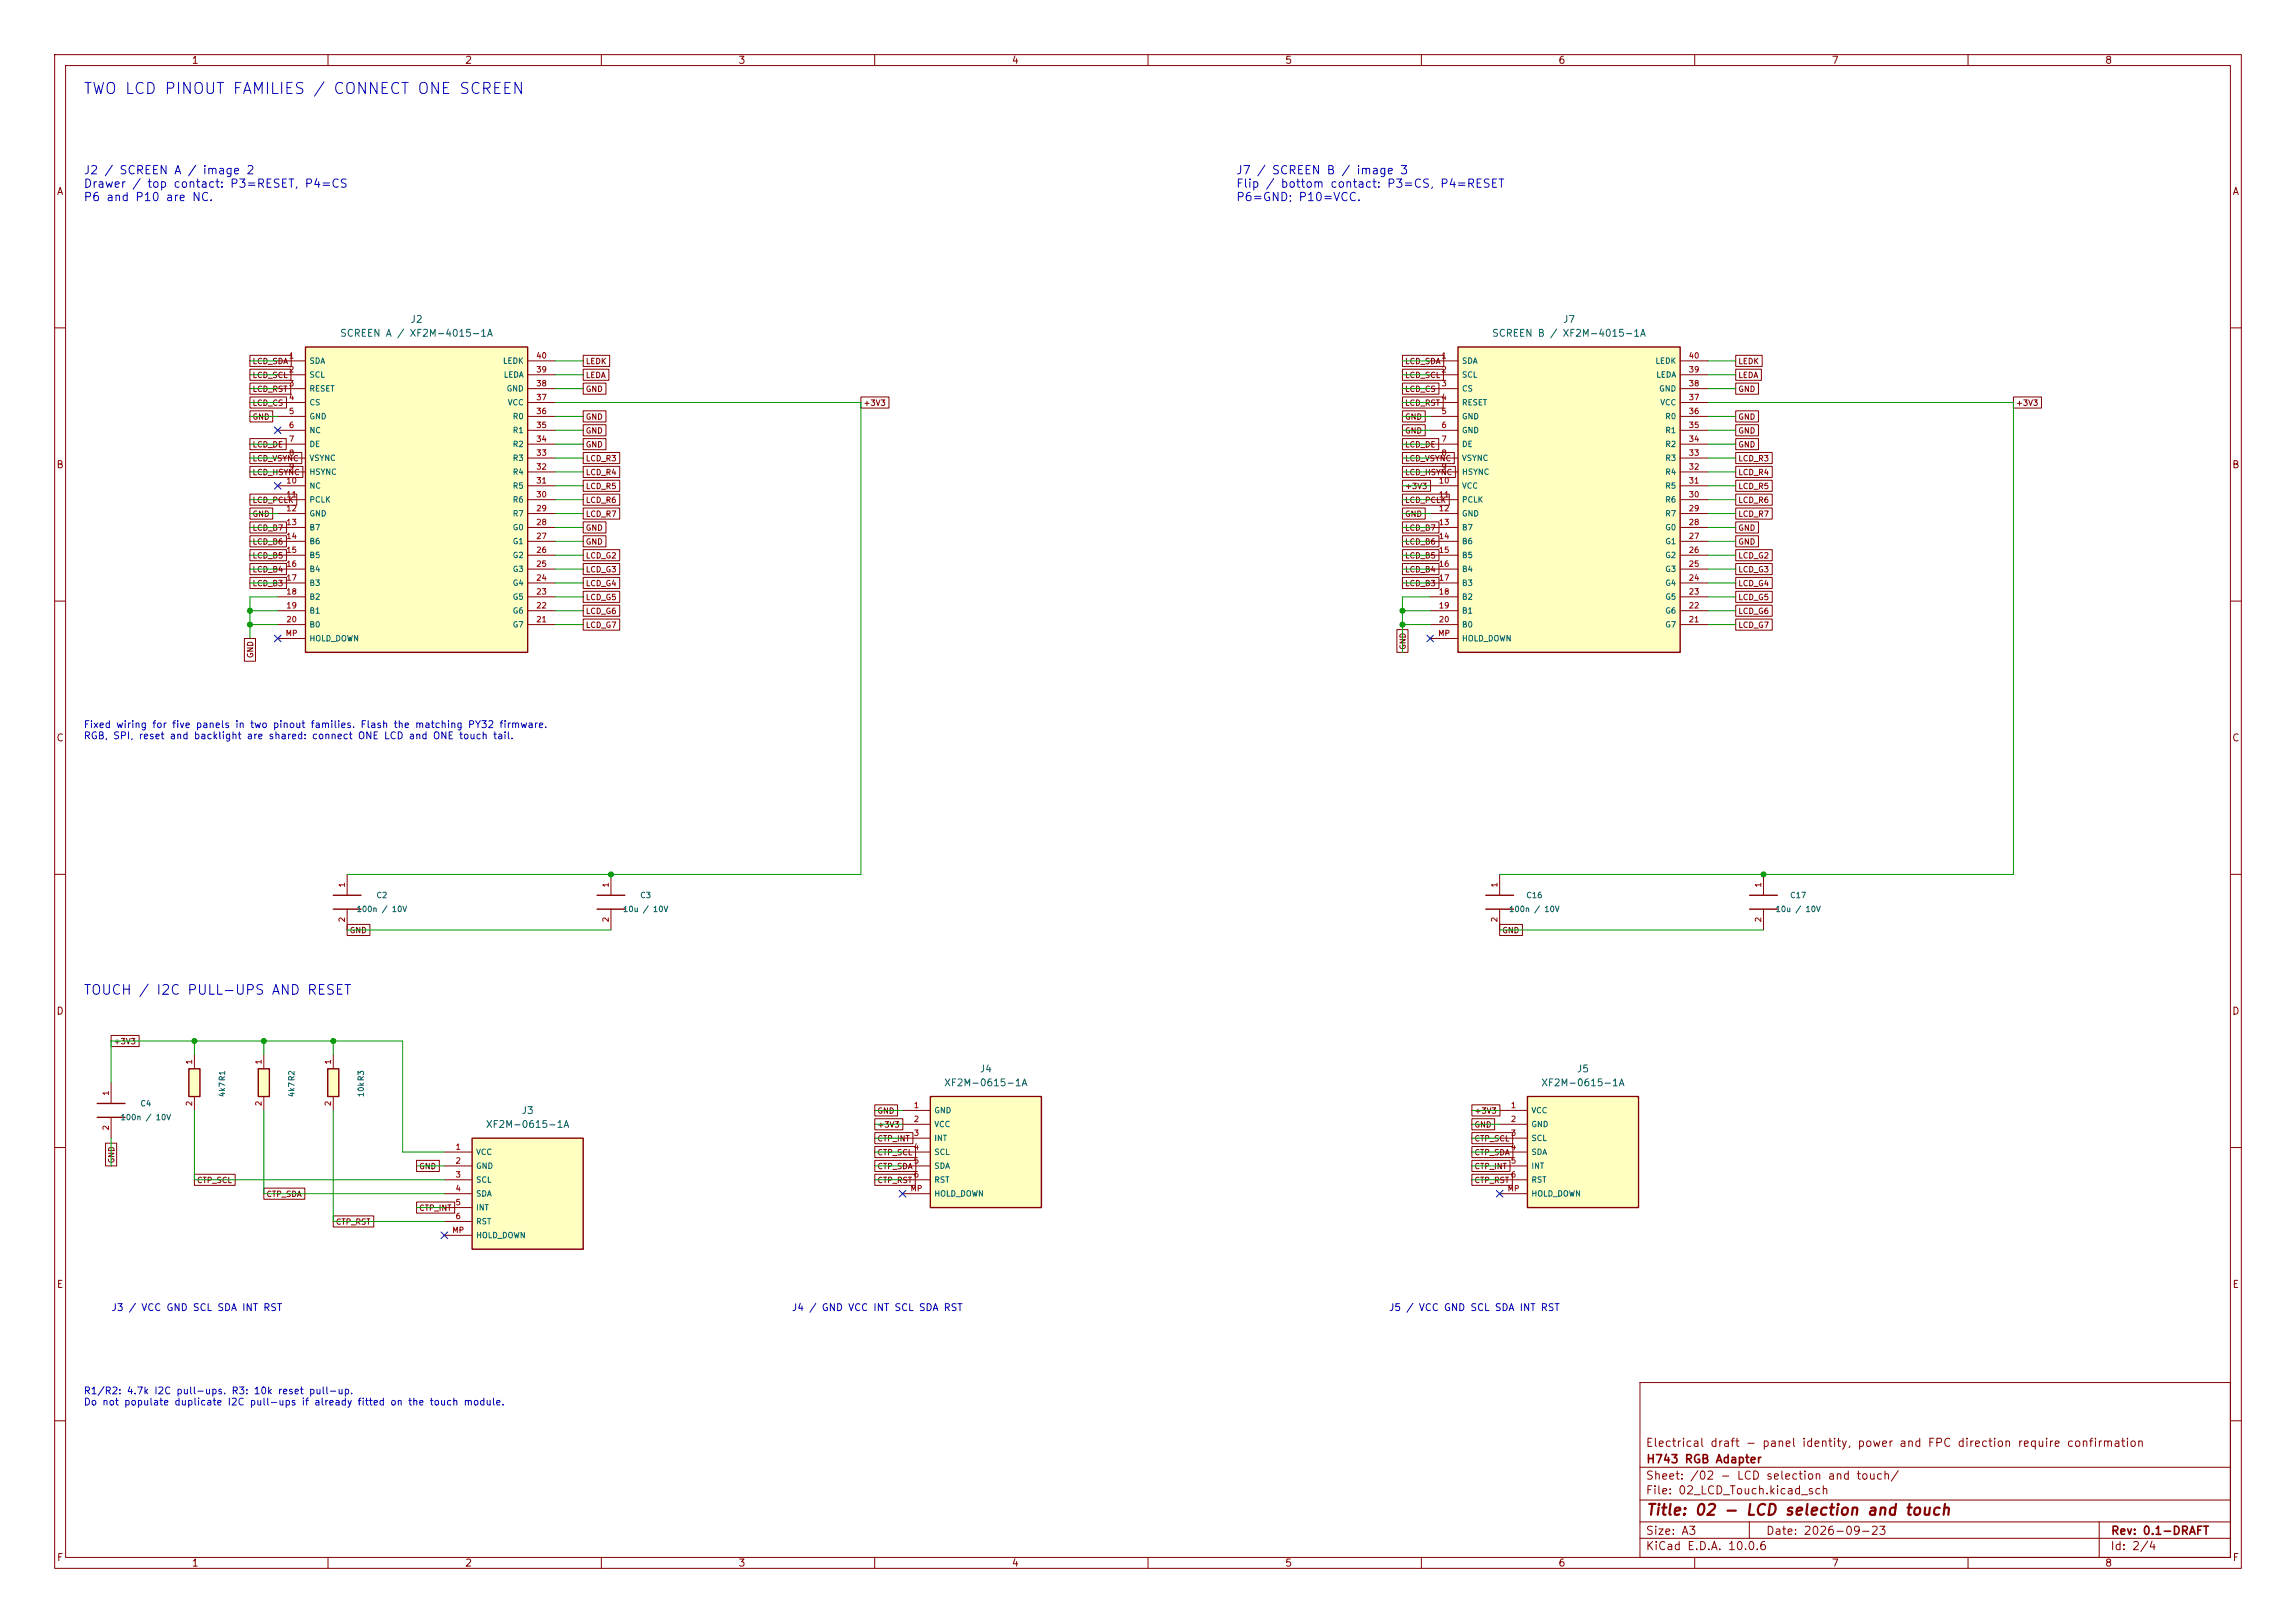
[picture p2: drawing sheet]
<svg xmlns="http://www.w3.org/2000/svg" width="420mm" height="297mm" viewBox="0 0 420 297" stroke-linecap="round" stroke-linejoin="round" font-family="sans-serif">
<defs><g id="words">
<text font-size="2" fill="#0000c2" x="15.1" y="17.7">TWO LCD PINOUT FAMILIES / CONNECT ONE SCREEN</text>
<text font-size="2" fill="#840000" x="301" y="277.8">Title: 02 - LCD selection and touch</text>
<text font-size="1.8" fill="#0000c2" x="15.2" y="182.5">TOUCH / I2C PULL-UPS AND RESET</text>
<g font-size="1.5" fill="#0000c2">
<text x="15.2" y="32.3">J2 / SCREEN A / image 2</text>
<text x="15.2" y="34.7">Drawer / top contact: P3=RESET, P4=CS</text>
<text x="226" y="32.3">J7 / SCREEN B / image 3</text>
<text x="226" y="34.7">Flip / bottom contact: P3=CS, P4=RESET</text>
<text x="15.2" y="37.2">P6 and P10 are NC.</text>
<text x="226" y="37.2">P6=GND; P10=VCC.</text>
</g>
<g font-size="1.5" fill="#840000">
<text x="300.9" y="265.1">Electrical draft - panel identity, power and FPC direction require confirmation</text>
<text x="301" y="268.1">H743 RGB Adapter</text>
<text x="300.9" y="273.8">File: 02_LCD_Touch.kicad_sch</text>
<text x="300.9" y="271.1">Sheet: /02 - LCD selection and touch/</text>
<text x="300.9" y="281.2">Size: A3</text>
<text x="322.9" y="281.2">Date: 2026-09-23</text>
<text x="386" y="281.2">Rev: 0.1-DRAFT</text>
<text x="300.9" y="284">KiCad E.D.A. 10.0.6</text>
<text x="385.9" y="284">Id: 2/4</text>
</g>
<g font-size="1.3" fill="#840000">
<text x="35" y="12">1</text>
<text x="85" y="12">2</text>
<text x="135" y="12">3</text>
<text x="185" y="12">4</text>
<text x="235" y="12">5</text>
<text x="285" y="12">6</text>
<text x="335" y="12">7</text>
<text x="385" y="12">8</text>
<text x="10.3" y="36">A</text>
<text x="408.3" y="36">A</text>
<text x="10.2" y="86">B</text>
<text x="408.2" y="86">B</text>
<text x="10.2" y="136">C</text>
<text x="408.2" y="136">C</text>
<text x="10.2" y="186">D</text>
<text x="408.2" y="186">D</text>
<text x="10.3" y="236">E</text>
<text x="408.3" y="236">E</text>
<text x="10.3" y="286">F</text>
<text x="35" y="287">1</text>
<text x="85" y="287">2</text>
<text x="135" y="287">3</text>
<text x="185" y="287">4</text>
<text x="235" y="287">5</text>
<text x="285" y="287">6</text>
<text x="335" y="287">7</text>
<text x="385" y="287">8</text>
<text x="408.3" y="286">F</text>
</g>
<g font-size="1.3" fill="#006464">
<text x="75" y="59.4">J2</text>
<text x="285.8" y="59.4">J7</text>
<text x="62.1" y="61.9">SCREEN A / XF2M-4015-1A</text>
<text x="272.8" y="61.9">SCREEN B / XF2M-4015-1A</text>
<text x="179.1" y="196.5">J4</text>
<text x="288.3" y="196.5">J5</text>
<text x="172.6" y="199.1">XF2M-0615-1A</text>
<text x="281.8" y="199.1">XF2M-0615-1A</text>
<text x="88.8" y="206.7">XF2M-0615-1A</text>
<text x="95.3" y="204.2">J3</text>
</g>
<g font-size="1.3" fill="#0000c2">
<text x="15.2" y="133.5">Fixed wiring for five panels in two pinout families. Flash the matching PY32 firmware.</text>
<text x="15.2" y="135.6">RGB, SPI, reset and backlight are shared: connect ONE LCD and ONE touch tail.</text>
<text x="20.3" y="240.2">J3 / VCC GND SCL SDA INT RST</text>
<text x="144.8" y="240.2">J4 / GND VCC INT SCL SDA RST</text>
<text x="254" y="240.2">J5 / VCC GND SCL SDA INT RST</text>
<text x="15.2" y="255.5">R1/R2: 4.7k I2C pull-ups. R3: 10k reset pull-up.</text>
<text x="15.2" y="257.5">Do not populate duplicate I2C pull-ups if already fitted on the touch module.</text>
</g>
<g font-size="1" fill="#a90000">
<text x="52.8" y="65.9">1</text>
<text x="98" y="65.9">40</text>
<text x="263.6" y="65.9">1</text>
<text x="308.8" y="65.9">40</text>
<text x="52.8" y="68.4">2</text>
<text x="52.8" y="70.9">3</text>
<text x="98" y="70.9">38</text>
<text x="98" y="68.4">39</text>
<text x="263.6" y="68.4">2</text>
<text x="263.6" y="70.9">3</text>
<text x="308.8" y="70.9">38</text>
<text x="308.8" y="68.4">39</text>
<text x="52.8" y="73.5">4</text>
<text x="52.8" y="76">5</text>
<text x="98" y="76">36</text>
<text x="98" y="73.5">37</text>
<text x="263.6" y="73.5">4</text>
<text x="263.6" y="76">5</text>
<text x="308.8" y="76">36</text>
<text x="308.8" y="73.5">37</text>
<text x="52.8" y="78.6">6</text>
<text x="52.8" y="81.1">7</text>
<text x="52.8" y="83.6">8</text>
<text x="98" y="83.6">33</text>
<text x="98" y="81.1">34</text>
<text x="98" y="78.6">35</text>
<text x="263.6" y="78.6">6</text>
<text x="263.6" y="81.1">7</text>
<text x="263.6" y="83.6">8</text>
<text x="308.8" y="83.6">33</text>
<text x="308.8" y="81.1">34</text>
<text x="308.8" y="78.6">35</text>
<text x="52.3" y="88.7">10</text>
<text x="52.8" y="86.2">9</text>
<text x="98" y="88.7">31</text>
<text x="98" y="86.2">32</text>
<text x="263.1" y="88.7">10</text>
<text x="263.6" y="86.2">9</text>
<text x="308.8" y="88.7">31</text>
<text x="308.8" y="86.2">32</text>
<text x="52.3" y="91.3">11</text>
<text x="52.3" y="93.8">12</text>
<text x="98" y="93.8">29</text>
<text x="98" y="91.3">30</text>
<text x="263.1" y="91.3">11</text>
<text x="263.1" y="93.8">12</text>
<text x="308.8" y="93.8">29</text>
<text x="308.8" y="91.3">30</text>
<text x="52.3" y="96.3">13</text>
<text x="52.3" y="98.9">14</text>
<text x="52.3" y="101.4">15</text>
<text x="98" y="101.4">26</text>
<text x="98" y="98.9">27</text>
<text x="98" y="96.3">28</text>
<text x="263.1" y="96.3">13</text>
<text x="263.1" y="98.9">14</text>
<text x="263.1" y="101.4">15</text>
<text x="308.8" y="101.4">26</text>
<text x="308.8" y="98.9">27</text>
<text x="308.8" y="96.3">28</text>
<text x="52.3" y="104">16</text>
<text x="52.3" y="106.5">17</text>
<text x="98" y="106.5">24</text>
<text x="98" y="104">25</text>
<text x="263.1" y="104">16</text>
<text x="263.1" y="106.5">17</text>
<text x="308.8" y="106.5">24</text>
<text x="308.8" y="104">25</text>
<text x="52.3" y="109">18</text>
<text x="52.3" y="111.6">19</text>
<text x="98" y="111.6">22</text>
<text x="98" y="109">23</text>
<text x="263.1" y="109">18</text>
<text x="263.1" y="111.6">19</text>
<text x="308.8" y="111.6">22</text>
<text x="308.8" y="109">23</text>
<text x="52.1" y="116.7">MP</text>
<text x="52.3" y="114.1">20</text>
<text x="98" y="114.1">21</text>
<text x="263" y="116.7">MP</text>
<text x="263.1" y="114.1">20</text>
<text x="308.8" y="114.1">21</text>
<text x="63.3" y="162.5" transform="rotate(-90 63.3 162.5)">1</text>
<text x="111.6" y="162.5" transform="rotate(-90 111.6 162.5)">1</text>
<text x="274.1" y="162.5" transform="rotate(-90 274.1 162.5)">1</text>
<text x="322.4" y="162.5" transform="rotate(-90 322.4 162.5)">1</text>
<text x="63.3" y="168.9" transform="rotate(-90 63.3 168.9)">2</text>
<text x="111.6" y="168.9" transform="rotate(-90 111.6 168.9)">2</text>
<text x="274.1" y="168.9" transform="rotate(-90 274.1 168.9)">2</text>
<text x="322.4" y="168.9" transform="rotate(-90 322.4 168.9)">2</text>
<text x="35.4" y="194.9" transform="rotate(-90 35.4 194.9)">1</text>
<text x="48.1" y="194.9" transform="rotate(-90 48.1 194.9)">1</text>
<text x="60.8" y="194.9" transform="rotate(-90 60.8 194.9)">1</text>
<text x="20.1" y="200.6" transform="rotate(-90 20.1 200.6)">1</text>
<text x="35.4" y="202.5" transform="rotate(-90 35.4 202.5)">2</text>
<text x="48.1" y="202.5" transform="rotate(-90 48.1 202.5)">2</text>
<text x="60.8" y="202.5" transform="rotate(-90 60.8 202.5)">2</text>
<text x="167.1" y="203">1</text>
<text x="276.3" y="203">1</text>
<text x="20.1" y="207" transform="rotate(-90 20.1 207)">2</text>
<text x="167.1" y="205.6">2</text>
<text x="167.1" y="208.1">3</text>
<text x="276.3" y="205.6">2</text>
<text x="276.3" y="208.1">3</text>
<text x="83.2" y="210.6">1</text>
<text x="83.2" y="213.2">2</text>
<text x="83.2" y="215.7">3</text>
<text x="167.1" y="210.6">4</text>
<text x="167.1" y="213.2">5</text>
<text x="167.1" y="215.7">6</text>
<text x="276.3" y="210.6">4</text>
<text x="276.3" y="213.2">5</text>
<text x="276.3" y="215.7">6</text>
<text x="83.2" y="218.3">4</text>
<text x="83.2" y="220.8">5</text>
<text x="166.4" y="218.3">MP</text>
<text x="275.7" y="218.3">MP</text>
<text x="82.6" y="225.9">MP</text>
<text x="83.2" y="223.3">6</text>
</g>
<g font-size="1" fill="#840000">
<text x="46.1" y="72">LCD_RST</text>
<text x="46.1" y="69.4">LCD_SCL</text>
<text x="46.1" y="66.9">LCD_SDA</text>
<text x="107.1" y="66.9">LEDK</text>
<text x="107.1" y="72">GND</text>
<text x="107.1" y="69.4">LEDA</text>
<text x="256.9" y="66.9">LCD_SDA</text>
<text x="256.9" y="69.4">LCD_SCL</text>
<text x="256.9" y="72">LCD_CS</text>
<text x="317.9" y="69.4">LEDA</text>
<text x="317.9" y="66.9">LEDK</text>
<text x="317.9" y="72">GND</text>
<text x="46.1" y="77">GND</text>
<text x="46.1" y="74.5">LCD_CS</text>
<text x="107.1" y="77">GND</text>
<text x="157.9" y="74.5">+3V3</text>
<text x="256.9" y="74.5">LCD_RST</text>
<text x="256.9" y="77">GND</text>
<text x="317.9" y="77">GND</text>
<text x="368.7" y="74.5">+3V3</text>
<text x="46.1" y="82.1">LCD_DE</text>
<text x="107.1" y="79.6">GND</text>
<text x="107.1" y="82.1">GND</text>
<text x="256.9" y="79.6">GND</text>
<text x="256.9" y="82.1">LCD_DE</text>
<text x="317.9" y="79.6">GND</text>
<text x="317.9" y="82.1">GND</text>
<text x="46.1" y="84.7">LCD_VSYNC</text>
<text x="46.1" y="87.2">LCD_HSYNC</text>
<text x="107.1" y="89.7">LCD_R5</text>
<text x="107.1" y="84.7">LCD_R3</text>
<text x="107.1" y="87.2">LCD_R4</text>
<text x="256.9" y="89.7">+3V3</text>
<text x="256.9" y="87.2">LCD_HSYNC</text>
<text x="256.9" y="84.7">LCD_VSYNC</text>
<text x="317.9" y="87.2">LCD_R4</text>
<text x="317.9" y="89.7">LCD_R5</text>
<text x="317.9" y="84.7">LCD_R3</text>
<text x="46.1" y="94.8">GND</text>
<text x="46.1" y="92.3">LCD_PCLK</text>
<text x="107.1" y="92.3">LCD_R6</text>
<text x="107.1" y="94.8">LCD_R7</text>
<text x="256.9" y="94.8">GND</text>
<text x="256.9" y="92.3">LCD_PCLK</text>
<text x="317.9" y="94.8">LCD_R7</text>
<text x="317.9" y="92.3">LCD_R6</text>
<text x="46.1" y="97.4">LCD_B7</text>
<text x="46.1" y="99.9">LCD_B6</text>
<text x="107.1" y="99.9">GND</text>
<text x="107.1" y="97.4">GND</text>
<text x="256.9" y="99.9">LCD_B6</text>
<text x="256.9" y="97.4">LCD_B7</text>
<text x="317.9" y="99.9">GND</text>
<text x="317.9" y="97.4">GND</text>
<text x="46.1" y="105">LCD_B4</text>
<text x="46.1" y="107.5">LCD_B3</text>
<text x="46.1" y="102.4">LCD_B5</text>
<text x="107.1" y="107.5">LCD_G4</text>
<text x="107.1" y="102.4">LCD_G2</text>
<text x="107.1" y="105">LCD_G3</text>
<text x="256.9" y="102.4">LCD_B5</text>
<text x="256.9" y="105">LCD_B4</text>
<text x="256.9" y="107.5">LCD_B3</text>
<text x="317.9" y="107.5">LCD_G4</text>
<text x="317.9" y="105">LCD_G3</text>
<text x="317.9" y="102.4">LCD_G2</text>
<text x="107.1" y="110.1">LCD_G5</text>
<text x="107.1" y="112.6">LCD_G6</text>
<text x="317.9" y="110.1">LCD_G5</text>
<text x="317.9" y="112.6">LCD_G6</text>
<text x="107.1" y="115.1">LCD_G7</text>
<text x="257.4" y="119" transform="rotate(-90 257.4 119)">GND</text>
<text x="317.9" y="115.1">LCD_G7</text>
<text x="46.6" y="120.5" transform="rotate(-90 46.6 120.5)">GND</text>
<text x="63.9" y="171">GND</text>
<text x="274.7" y="171">GND</text>
<text x="20.7" y="191.3">+3V3</text>
<text x="160.4" y="209.1">CTP_INT</text>
<text x="160.4" y="206.6">+3V3</text>
<text x="160.4" y="204">GND</text>
<text x="269.6" y="206.6">GND</text>
<text x="269.6" y="209.1">CTP_SCL</text>
<text x="269.6" y="204">+3V3</text>
<text x="21.2" y="213" transform="rotate(-90 21.2 213)">GND</text>
<text x="76.6" y="214.2">GND</text>
<text x="160.4" y="211.7">CTP_SCL</text>
<text x="160.4" y="214.2">CTP_SDA</text>
<text x="269.6" y="214.2">CTP_INT</text>
<text x="269.6" y="211.7">CTP_SDA</text>
<text x="35.9" y="216.7">CTP_SCL</text>
<text x="48.6" y="219.3">CTP_SDA</text>
<text x="76.6" y="221.8">CTP_INT</text>
<text x="160.4" y="216.7">CTP_RST</text>
<text x="269.6" y="216.7">CTP_RST</text>
<text x="61.3" y="224.4">CTP_RST</text>
</g>
<g font-size="1" fill="#006464">
<text x="56.5" y="66.8">SDA</text>
<text x="56.5" y="69.3">SCL</text>
<text x="56.5" y="71.9">RESET</text>
<text x="91.9" y="66.8">LEDK</text>
<text x="92.1" y="69.3">LEDA</text>
<text x="92.6" y="71.9">GND</text>
<text x="267.3" y="66.8">SDA</text>
<text x="267.3" y="69.3">SCL</text>
<text x="267.3" y="71.9">CS</text>
<text x="302.7" y="66.8">LEDK</text>
<text x="302.9" y="69.3">LEDA</text>
<text x="303.4" y="71.9">GND</text>
<text x="56.5" y="74.4">CS</text>
<text x="56.5" y="77">GND</text>
<text x="92.8" y="74.4">VCC</text>
<text x="93.7" y="77">R0</text>
<text x="267.3" y="74.4">RESET</text>
<text x="267.3" y="77">GND</text>
<text x="303.6" y="74.4">VCC</text>
<text x="304.5" y="77">R0</text>
<text x="56.5" y="79.5">NC</text>
<text x="56.5" y="82">DE</text>
<text x="93.7" y="82">R2</text>
<text x="93.7" y="79.5">R1</text>
<text x="267.3" y="79.5">GND</text>
<text x="267.3" y="82">DE</text>
<text x="304.5" y="82">R2</text>
<text x="304.5" y="79.5">R1</text>
<text x="56.5" y="84.6">VSYNC</text>
<text x="56.5" y="87.1">HSYNC</text>
<text x="56.5" y="89.7">NC</text>
<text x="93.7" y="89.7">R5</text>
<text x="93.7" y="87.1">R4</text>
<text x="93.7" y="84.6">R3</text>
<text x="267.3" y="84.6">VSYNC</text>
<text x="267.3" y="87.1">HSYNC</text>
<text x="267.3" y="89.7">VCC</text>
<text x="304.5" y="89.7">R5</text>
<text x="304.5" y="87.1">R4</text>
<text x="304.5" y="84.6">R3</text>
<text x="56.5" y="92.2">PCLK</text>
<text x="56.5" y="94.7">GND</text>
<text x="93.7" y="94.7">R7</text>
<text x="93.7" y="92.2">R6</text>
<text x="267.3" y="92.2">PCLK</text>
<text x="267.3" y="94.7">GND</text>
<text x="304.5" y="94.7">R7</text>
<text x="304.5" y="92.2">R6</text>
<text x="56.5" y="97.3">B7</text>
<text x="56.5" y="99.8">B6</text>
<text x="93.7" y="99.8">G1</text>
<text x="93.7" y="97.3">G0</text>
<text x="267.3" y="97.3">B7</text>
<text x="267.3" y="99.8">B6</text>
<text x="304.5" y="99.8">G1</text>
<text x="304.5" y="97.3">G0</text>
<text x="56.5" y="102.4">B5</text>
<text x="56.5" y="104.9">B4</text>
<text x="56.5" y="107.4">B3</text>
<text x="93.7" y="107.4">G4</text>
<text x="93.7" y="104.9">G3</text>
<text x="93.7" y="102.4">G2</text>
<text x="267.3" y="102.4">B5</text>
<text x="267.3" y="104.9">B4</text>
<text x="267.3" y="107.4">B3</text>
<text x="304.5" y="107.4">G4</text>
<text x="304.5" y="104.9">G3</text>
<text x="304.5" y="102.4">G2</text>
<text x="56.5" y="110">B2</text>
<text x="56.5" y="112.5">B1</text>
<text x="93.7" y="112.5">G6</text>
<text x="93.7" y="110">G5</text>
<text x="267.3" y="110">B2</text>
<text x="267.3" y="112.5">B1</text>
<text x="304.5" y="112.5">G6</text>
<text x="304.5" y="110">G5</text>
<text x="56.5" y="115.1">B0</text>
<text x="56.5" y="117.6">HOLD_DOWN</text>
<text x="93.7" y="115.1">G7</text>
<text x="267.3" y="115.1">B0</text>
<text x="267.3" y="117.6">HOLD_DOWN</text>
<text x="304.5" y="115.1">G7</text>
<text x="65.1" y="167.1">100n / 10V</text>
<text x="68.8" y="164.6">C2</text>
<text x="113.9" y="167.1">10u / 10V</text>
<text x="117" y="164.6">C3</text>
<text x="275.9" y="167.1">100n / 10V</text>
<text x="279.1" y="164.6">C16</text>
<text x="324.7" y="167.1">10u / 10V</text>
<text x="327.4" y="164.6">C17</text>
<text x="25.6" y="202.7">C4</text>
<text x="41.4" y="200.9" transform="rotate(-90 41.4 200.9)">4k7R1</text>
<text x="54.1" y="200.9" transform="rotate(-90 54.1 200.9)">4k7R2</text>
<text x="66.8" y="200.9" transform="rotate(-90 66.8 200.9)">10kR3</text>
<text x="170.8" y="204">GND</text>
<text x="280" y="204">VCC</text>
<text x="21.9" y="205.2">100n / 10V</text>
<text x="170.8" y="206.5">VCC</text>
<text x="170.8" y="209">INT</text>
<text x="280" y="206.5">GND</text>
<text x="280" y="209">SCL</text>
<text x="87" y="211.6">VCC</text>
<text x="87" y="214.1">GND</text>
<text x="170.8" y="211.6">SCL</text>
<text x="170.8" y="214.1">SDA</text>
<text x="280" y="211.6">SDA</text>
<text x="280" y="214.1">INT</text>
<text x="87" y="216.7">SCL</text>
<text x="87" y="219.2">SDA</text>
<text x="87" y="221.7">INT</text>
<text x="170.8" y="216.7">RST</text>
<text x="170.8" y="219.2">HOLD_DOWN</text>
<text x="280" y="216.7">RST</text>
<text x="280" y="219.2">HOLD_DOWN</text>
<text x="87" y="224.3">RST</text>
<text x="87" y="226.8">HOLD_DOWN</text>
</g>
</g></defs>
<g fill="none" stroke="#840000" stroke-width=".18">
<path d="M10 10h400v277h-400zM12 12h396v273h-396zM60 10v2M110 10v2M160 10v2M210 10v2M260 10v2M310 10v2M360 10v2M10 60h2M408 60h2M10 110h2"/>
<path d="M408 110h2M10 160h2M408 160h2M10 210h2M408 210h2M300 253h108v32h-108zM10 260h2M300 278.5h108M300 274.5h108M300 268.5h108M320 278.5v3M384 278.5v6.5"/>
<path d="M408 260h2M60 285v2M110 285v2M160 285v2M210 285v2M260 285v2M300 281.5h108M310 285v2M360 285v2"/>
</g>
<path d="M279.4 200.7h20.3v20.3h-20.3z" fill="#ffffc2"/>
<path d="M279.4 200.7h20.3v20.3h-20.3z" fill="none" stroke="#840000" stroke-width=".25"/>
<path d="M274.3 203.2h5.1M274.3 205.7h5.1M274.3 208.3h5.1M274.3 210.8h5.1M274.3 213.4h5.1M274.3 215.9h5.1M274.3 218.4h5.1" fill="none" stroke="#840000" stroke-width=".18"/>
<path d="M55.9 63.5h40.6v55.9h-40.6z" fill="#ffffc2"/>
<path d="M55.9 63.5h40.6v55.9h-40.6zM109.2 163.8h5.1M109.2 166.4h5.1M320 163.8h5.1M320 166.4h5.1" fill="none" stroke="#840000" stroke-width=".25"/>
<g fill="none" stroke="#840000" stroke-width=".18">
<path d="M50.8 66h5.1M50.8 68.6h5.1M50.8 71.1h5.1M50.8 73.7h5.1M50.8 76.2h5.1M50.8 78.7h5.1M96.5 66h5.1M96.5 68.6h5.1M96.5 71.1h5.1M96.5 73.7h5.1M96.5 76.2h5.1M96.5 78.7h5.1"/>
<path d="M50.8 81.3h5.1M50.8 83.8h5.1M50.8 86.4h5.1M50.8 88.9h5.1M50.8 91.4h5.1M50.8 94h5.1M50.8 96.5h5.1M50.8 99.1h5.1M96.5 81.3h5.1M96.5 83.8h5.1M96.5 86.4h5.1M96.5 88.9h5.1"/>
<path d="M96.5 91.4h5.1M96.5 94h5.1M96.5 96.5h5.1M96.5 99.1h5.1M50.8 101.6h5.1M50.8 104.1h5.1M50.8 106.7h5.1M50.8 109.2h5.1M50.8 111.8h5.1M50.8 114.3h5.1M50.8 116.8h5.1M96.5 101.6h5.1"/>
<path d="M96.5 104.1h5.1M96.5 106.7h5.1M96.5 109.2h5.1M96.5 111.8h5.1M96.5 114.3h5.1M111.8 160v3.8M111.8 166.4v3.8M322.6 160v3.8M322.6 166.4v3.8"/>
</g>
<path d="M170.2 200.7h20.3v20.3h-20.3z" fill="#ffffc2"/>
<path d="M61 163.8h5M61 166.4h5M271.8 163.8h5.1M271.8 166.4h5.1M170.2 200.7h20.3v20.3h-20.3z" fill="none" stroke="#840000" stroke-width=".25"/>
<path d="M63.5 160v3.8M63.5 166.4v3.8M274.3 160v3.8M274.3 166.4v3.8M165.1 203.2h5.1M165.1 205.7h5.1M165.1 208.3h5.1M165.1 210.8h5.1M165.1 213.4h5.1M165.1 215.9h5.1M165.1 218.4h5.1" fill="none" stroke="#840000" stroke-width=".18"/>
<path d="M47.2 195.6h2.1v5.1h-2.1z" fill="#ffffc2"/>
<path d="M47.2 195.6h2.1v5.1h-2.1z" fill="none" stroke="#840000" stroke-width=".25"/>
<path d="M48.3 193v2.6M48.3 200.7v2.5" fill="none" stroke="#840000" stroke-width=".18"/>
<path d="M59.9 195.6h2.1v5.1h-2.1z" fill="#ffffc2"/>
<path d="M59.9 195.6h2.1v5.1h-2.1z" fill="none" stroke="#840000" stroke-width=".25"/>
<path d="M61 193v2.6M61 200.7v2.5" fill="none" stroke="#840000" stroke-width=".18"/>
<path d="M34.5 195.6h2.1v5.1h-2.1z" fill="#ffffc2"/>
<path d="M34.5 195.6h2.1v5.1h-2.1z" fill="none" stroke="#840000" stroke-width=".25"/>
<path d="M35.6 193v2.6M35.6 200.7v2.5" fill="none" stroke="#840000" stroke-width=".18"/>
<path d="M86.4 208.3h20.3v20.3h-20.3z" fill="#ffffc2"/>
<path d="M17.8 201.9h5.1M17.8 204.5h5.1M86.4 208.3h20.3v20.3h-20.3z" fill="none" stroke="#840000" stroke-width=".25"/>
<path d="M20.3 198.1v3.8M20.3 204.5v3.8M81.3 210.8h5.1M81.3 213.4h5.1M81.3 215.9h5.1M81.3 218.4h5.1M81.3 221h5.1M81.3 223.5h5.1M81.3 226.1h5.1" fill="none" stroke="#840000" stroke-width=".18"/>
<path d="M266.7 63.5h40.6v55.9h-40.6z" fill="#ffffc2"/>
<path d="M266.7 63.5h40.6v55.9h-40.6z" fill="none" stroke="#840000" stroke-width=".25"/>
<g fill="none" stroke="#840000" stroke-width=".18">
<path d="M45.7 75.2h4.2v2h-4.2zM45.7 72.6h6.7v2.1h-6.7zM45.7 70.1h7.5v2h-7.5zM45.7 67.6h7.5v2h-7.5zM45.7 65h7.6v2.1h-7.6zM106.7 65h4.8v2.1h-4.8zM106.7 77.7h4.1v2.1h-4.1zM106.7 75.2h4.1v2h-4.1zM106.7 70.1h4.1v2h-4.1zM106.7 67.6h4.7v2h-4.7zM157.5 72.6h5.1v2.1h-5.1zM256.5 65h7.6v2.1h-7.6z"/>
<path d="M256.5 67.6h7.5v2h-7.5zM256.5 70.1h6.7v2h-6.7zM256.5 72.6h7.5v2.1h-7.5zM256.5 75.2h4.2v2h-4.2zM256.5 77.7h4.2v2.1h-4.2zM261.6 66h5.1M261.6 68.6h5.1M261.6 71.1h5.1M261.6 73.7h5.1M261.6 76.2h5.1M261.6 78.7h5.1M307.3 66h5.1"/>
<path d="M307.3 68.6h5.1M307.3 71.1h5.1M307.3 73.7h5.1M307.3 76.2h5.1M307.3 78.7h5.1M317.5 67.6h4.7v2h-4.7zM317.5 77.7h4.2v2.1h-4.2zM317.5 65h4.8v2.1h-4.8zM317.5 75.2h4.2v2h-4.2zM317.5 70.1h4.2v2h-4.2zM368.3 72.6h5.1v2.1h-5.1zM45.7 95.5h6.7v2h-6.7z"/>
<path d="M45.7 93h4.2v2h-4.2zM45.7 98h6.7v2.1h-6.7zM45.7 90.4h8.6v2.1h-8.6zM45.7 80.3h6.7v2h-6.7zM45.7 82.8h9.5v2h-9.5zM45.7 85.3h9.7v2.1h-9.7zM106.7 90.4h6.7v2.1h-6.7zM106.7 98h4.1v2.1h-4.1zM106.7 95.5h4.1v2h-4.1zM106.7 93h6.7v2h-6.7zM106.7 80.3h4.1v2h-4.1zM106.7 87.9h6.7v2h-6.7z"/>
<path d="M106.7 82.8h6.7v2h-6.7zM106.7 85.3h6.7v2.1h-6.7zM256.5 93h4.2v2h-4.2zM256.5 80.3h6.7v2h-6.7zM256.5 87.9h5.2v2h-5.2zM256.5 85.3h9.7v2.1h-9.7zM256.5 82.8h9.5v2h-9.5zM256.5 98h6.7v2.1h-6.7zM256.5 95.5h6.7v2h-6.7zM256.5 90.4h8.6v2.1h-8.6zM261.6 81.3h5.1M261.6 83.8h5.1"/>
<path d="M261.6 86.4h5.1M261.6 88.9h5.1M261.6 91.4h5.1M261.6 94h5.1M261.6 96.5h5.1M261.6 99.1h5.1M307.3 81.3h5.1M307.3 83.8h5.1M307.3 86.4h5.1M307.3 88.9h5.1M307.3 91.4h5.1M307.3 94h5.1"/>
<path d="M307.3 96.5h5.1M307.3 99.1h5.1M317.5 85.3h6.7v2.1h-6.7zM317.5 98h4.2v2.1h-4.2zM317.5 87.9h6.7v2h-6.7zM317.5 93h6.7v2h-6.7zM317.5 82.8h6.7v2h-6.7zM317.5 90.4h6.7v2.1h-6.7zM317.5 80.3h4.2v2h-4.2zM317.5 95.5h4.2v2h-4.2zM44.7 116.8h2v4.2h-2zM45.7 103.1h6.7v2.1h-6.7z"/>
<path d="M45.7 105.7h6.7v2h-6.7zM45.7 100.6h6.7v2h-6.7zM106.7 113.3h6.7v2h-6.7zM106.7 105.7h6.7v2h-6.7zM106.7 100.6h6.7v2h-6.7zM106.7 108.2h6.7v2h-6.7zM106.7 110.7h6.7v2.1h-6.7zM106.7 103.1h6.7v2.1h-6.7zM255.5 115.2h2.1v4.2h-2.1zM256.5 100.6h6.7v2h-6.7zM256.5 103.1h6.7v2.1h-6.7zM256.5 105.7h6.7v2h-6.7z"/>
<path d="M261.6 101.6h5.1M261.6 104.1h5.1M261.6 106.7h5.1M261.6 109.2h5.1M261.6 111.8h5.1M261.6 114.3h5.1M261.6 116.8h5.1M307.3 101.6h5.1M307.3 104.1h5.1M307.3 106.7h5.1M307.3 109.2h5.1M307.3 111.8h5.1"/>
<path d="M307.3 114.3h5.1M317.5 108.2h6.7v2h-6.7zM317.5 113.3h6.7v2h-6.7zM317.5 105.7h6.7v2h-6.7zM317.5 103.1h6.7v2.1h-6.7zM317.5 110.7h6.7v2.1h-6.7zM317.5 100.6h6.7v2h-6.7zM63.5 169.2h4.2v2h-4.2zM274.3 169.2h4.2v2h-4.2zM20.3 189.5h5.2v2h-5.2zM19.3 209.2h2v4.2h-2zM35.6 214.9h7.4v2h-7.4z"/>
<path d="M48.3 217.4h7.5v2.1h-7.5zM76.2 212.3h4.2v2.1h-4.2zM76.2 220h7v2h-7zM160 214.9h7.4v2h-7.4zM160 209.8h7.5v2h-7.5zM160 207.3h7v2h-7zM160 212.3h7.5v2.1h-7.5zM160 204.7h5.2v2.1h-5.2zM160 202.2h4.2v2h-4.2zM269.2 212.3h7v2.1h-7zM269.2 214.9h7.4v2h-7.4zM269.2 209.8h7.5v2h-7.5z"/>
<path d="M269.2 204.7h4.2v2.1h-4.2zM269.2 207.3h7.5v2h-7.5zM269.2 202.2h5.2v2h-5.2zM61 222.5h7.4v2h-7.4z"/>
</g>
<g fill="none" stroke="#009600" stroke-width=".18">
<path d="M45.7 66h5.1M45.7 73.7h5.1M45.7 68.6h5.1M45.7 71.1h5.1M45.7 76.2h5.1M101.6 78.7h5.1M101.6 66h5.1M101.6 73.7h55.9v86.3h-94M101.6 68.6h5.1M101.6 71.1h5.1M101.6 76.2h5.1M256.5 78.7h5.1"/>
<path d="M256.5 66h5.1M256.5 73.7h5.1M256.5 68.6h5.1M256.5 71.1h5.1M256.5 76.2h5.1M312.4 78.7h5.1M312.4 66h5.1M312.4 73.7h55.9v86.3h-94M312.4 68.6h5.1M312.4 71.1h5.1M312.4 76.2h5.1M45.7 96.5h5.1"/>
<path d="M45.7 99.1h5.1M45.7 94h5.1M45.7 86.4h5.1M45.7 91.4h5.1M45.7 81.3h5.1M45.7 83.8h5.1M101.6 96.5h5.1M101.6 99.1h5.1M101.6 94h5.1M101.6 86.4h5.1M101.6 88.9h5.1M101.6 91.4h5.1"/>
<path d="M101.6 81.3h5.1M101.6 83.8h5.1M256.5 96.5h5.1M256.5 99.1h5.1M256.5 94h5.1M256.5 86.4h5.1M256.5 88.9h5.1M256.5 91.4h5.1M256.5 81.3h5.1M256.5 83.8h5.1M312.4 96.5h5.1M312.4 99.1h5.1"/>
<path d="M312.4 94h5.1M312.4 86.4h5.1M312.4 88.9h5.1M312.4 91.4h5.1M312.4 81.3h5.1M312.4 83.8h5.1M45.7 114.3h5.1M45.7 111.8h5.1M45.7 106.7h5.1M45.7 104.1h5.1M45.7 101.6h5.1M50.8 109.2h-5.1v7.6"/>
<path d="M101.6 114.3h5.1M101.6 111.8h5.1M101.6 109.2h5.1M101.6 106.7h5.1M101.6 104.1h5.1M101.6 101.6h5.1M256.5 114.3h5.1M256.5 111.8h5.1M256.5 106.7h5.1M256.5 104.1h5.1M256.5 101.6h5.1M261.6 109.2h-5.1v10.2"/>
<path d="M312.4 114.3h5.1M312.4 111.8h5.1M312.4 109.2h5.1M312.4 106.7h5.1M312.4 104.1h5.1M312.4 101.6h5.1M63.5 170.2h48.3M274.3 170.2h48.3M20.3 198.1v-7.6h53.4v20.3h7.6M35.6 190.5v2.5M48.3 190.5v2.5M61 190.5v2.5"/>
<path d="M20.3 208.3v5.1M35.6 203.2v12.7h45.7M48.3 203.2v15.2h33M61 203.2v20.3h20.3M76.2 213.4h5.1M160 213.4h5.1M160 215.9h5.1M160 205.7h5.1M160 203.2h5.1M160 208.3h5.1M160 210.8h5.1M269.2 213.4h5.1"/>
<path d="M269.2 215.9h5.1M269.2 205.7h5.1M269.2 203.2h5.1M269.2 208.3h5.1M269.2 210.8h5.1M76.2 221h5.1"/>
</g>
<g fill="none" stroke="#000084" stroke-width=".18">
<path d="M50.2 78.1l1.2 1.2M51.4 78.1l-1.2 1.2M50.2 88.3l1.2 1.2M51.4 88.3l-1.2 1.2M50.2 116.2l1.2 1.2M51.4 116.2l-1.2 1.2M261 116.2l1.2 1.2M262.2 116.2l-1.2 1.2M164.5 217.8l1.2 1.2M165.7 217.8l-1.2 1.2M273.7 217.8l1.2 1.2M274.9 217.8l-1.2 1.2"/>
<path d="M80.7 225.5l1.2 1.2M81.9 225.5l-1.2 1.2"/>
</g>
<g fill="#009600" stroke="#009600" stroke-width=".18">
<circle cx="45.7" cy="111.8" r=".46"/>
<circle cx="322.6" cy="160" r=".46"/>
<circle cx="256.5" cy="114.3" r=".46"/>
<circle cx="111.8" cy="160" r=".46"/>
<circle cx="61" cy="190.5" r=".46"/>
<circle cx="35.6" cy="190.5" r=".46"/>
<circle cx="45.7" cy="114.3" r=".46"/>
<circle cx="48.3" cy="190.5" r=".46"/>
<circle cx="256.5" cy="111.8" r=".46"/>
</g>
<use href="#words"/>
</svg>
